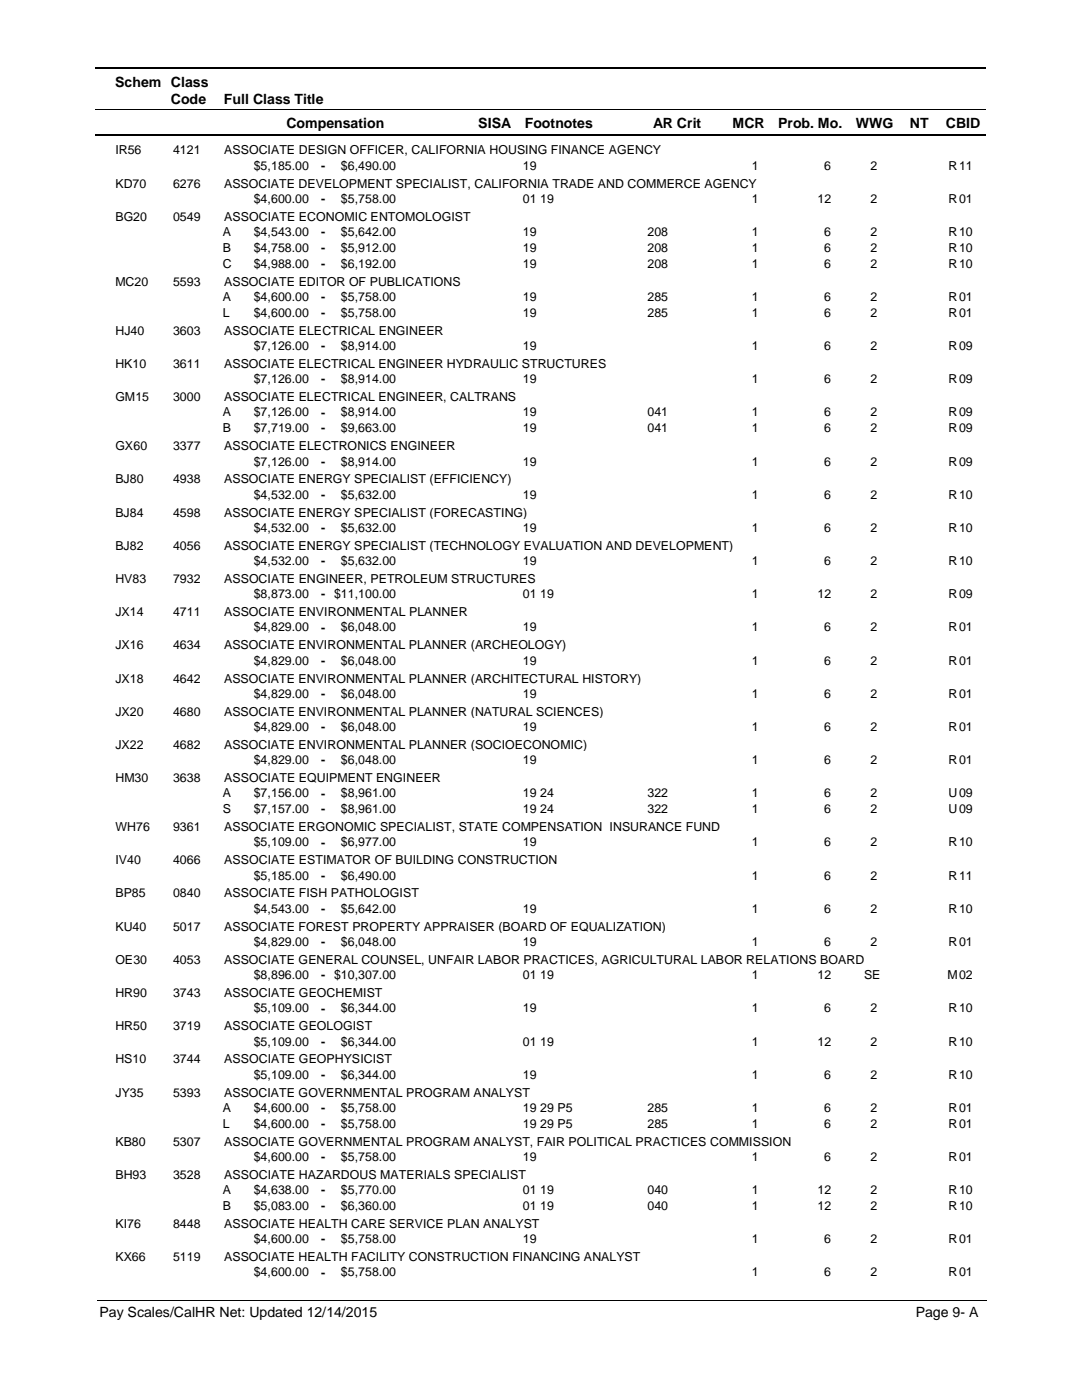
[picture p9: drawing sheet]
<svg xmlns="http://www.w3.org/2000/svg" width="216mm" height="279mm" viewBox="0 0 216 279" stroke-linecap="round" stroke-linejoin="round" font-family="sans-serif">
<defs><g id="words">
<g font-size="2.8">
<text x="23" y="17.3">Schem Class</text>
<text x="34.1" y="20.7">Code</text>
<text x="44.7" y="20.7">Full Class Title</text>
<text x="57.2" y="25.6">Compensation</text>
<text x="95.4" y="25.6">SISA</text>
<text x="104.7" y="25.6">Footnotes</text>
<text x="130.3" y="25.6">AR Crit</text>
<text x="146.2" y="25.6">MCR</text>
<text x="155.3" y="25.6">Prob. Mo.</text>
<text x="170.8" y="25.6">WWG</text>
<text x="181.5" y="25.6">NT</text>
<text x="188.7" y="25.6">CBID</text>
<text x="19.9" y="262.9">Pay Scales/CalHR Net: Updated 12/14/2015</text>
<text x="182.7" y="262.9">Page 9- A</text>
</g>
<g font-size="2.5">
<text x="23" y="30.8">IR56</text>
<text x="34.5" y="30.8">4121</text>
<text x="44.7" y="30.8">ASSOCIATE DESIGN OFFICER, CALIFORNIA HOUSING FINANCE AGENCY</text>
<text x="50.6" y="33.9">$5,185.00</text>
<text x="64.1" y="33.9">-</text>
<text x="68" y="33.9">$6,490.00</text>
<text x="104.3" y="33.9">19</text>
<text x="150" y="33.9">1</text>
<text x="164.5" y="33.9">6</text>
<text x="173.7" y="33.9">2</text>
<text x="189.3" y="33.9">R</text>
<text x="191.4" y="33.9">11</text>
<text x="23" y="37.4">KD70</text>
<text x="34.5" y="37.4">6276</text>
<text x="44.7" y="37.4">ASSOCIATE DEVELOPMENT SPECIALIST, CALIFORNIA TRADE AND COMMERCE AGENCY</text>
<text x="50.6" y="40.5">$4,600.00</text>
<text x="64.1" y="40.5">-</text>
<text x="68" y="40.5">$5,758.00</text>
<text x="104.3" y="40.5">01 19</text>
<text x="150" y="40.5">1</text>
<text x="163.1" y="40.5">12</text>
<text x="173.7" y="40.5">2</text>
<text x="189.3" y="40.5">R</text>
<text x="191.4" y="40.5">01</text>
<text x="23" y="44">BG20</text>
<text x="34.5" y="44">0549</text>
<text x="44.5" y="47.1">A</text>
<text x="44.7" y="44">ASSOCIATE ECONOMIC ENTOMOLOGIST</text>
<text x="50.6" y="47.1">$4,543.00</text>
<text x="64.1" y="47.1">-</text>
<text x="68" y="47.1">$5,642.00</text>
<text x="104.3" y="47.1">19</text>
<text x="129.2" y="47.1">208</text>
<text x="150" y="47.1">1</text>
<text x="164.5" y="47.1">6</text>
<text x="173.7" y="47.1">2</text>
<text x="189.3" y="47.1">R</text>
<text x="191.4" y="47.1">10</text>
<text x="44.5" y="50.3">B</text>
<text x="44.5" y="53.4">C</text>
<text x="50.6" y="50.3">$4,758.00</text>
<text x="50.6" y="53.4">$4,988.00</text>
<text x="64.1" y="50.3">-</text>
<text x="64.1" y="53.5">-</text>
<text x="68" y="50.3">$5,912.00</text>
<text x="68" y="53.4">$6,192.00</text>
<text x="104.3" y="50.3">19</text>
<text x="104.3" y="53.4">19</text>
<text x="129.2" y="50.3">208</text>
<text x="129.2" y="53.4">208</text>
<text x="150" y="53.4">1</text>
<text x="150" y="50.3">1</text>
<text x="164.5" y="50.3">6</text>
<text x="164.5" y="53.4">6</text>
<text x="173.7" y="50.3">2</text>
<text x="173.7" y="53.4">2</text>
<text x="189.3" y="53.4">R</text>
<text x="189.3" y="50.3">R</text>
<text x="191.4" y="50.3">10</text>
<text x="191.4" y="53.4">10</text>
<text x="23" y="57">MC20</text>
<text x="34.5" y="57">5593</text>
<text x="44.7" y="57">ASSOCIATE EDITOR OF PUBLICATIONS</text>
<text x="44.5" y="60.1">A</text>
<text x="44.5" y="63.2">L</text>
<text x="50.6" y="60.1">$4,600.00</text>
<text x="50.6" y="63.2">$4,600.00</text>
<text x="64.1" y="60.1">-</text>
<text x="64.1" y="63.3">-</text>
<text x="68" y="60.1">$5,758.00</text>
<text x="68" y="63.2">$5,758.00</text>
<text x="104.3" y="60.1">19</text>
<text x="104.3" y="63.2">19</text>
<text x="129.2" y="60.1">285</text>
<text x="129.2" y="63.2">285</text>
<text x="150" y="60.1">1</text>
<text x="150" y="63.2">1</text>
<text x="164.5" y="60.1">6</text>
<text x="164.5" y="63.2">6</text>
<text x="173.7" y="60.1">2</text>
<text x="173.7" y="63.2">2</text>
<text x="189.3" y="60.1">R</text>
<text x="189.3" y="63.2">R</text>
<text x="191.4" y="60.1">01</text>
<text x="191.4" y="63.2">01</text>
<text x="23" y="66.8">HJ40</text>
<text x="34.5" y="66.8">3603</text>
<text x="44.7" y="66.8">ASSOCIATE ELECTRICAL ENGINEER</text>
<text x="50.6" y="69.8">$7,126.00</text>
<text x="64.1" y="69.9">-</text>
<text x="68" y="69.8">$8,914.00</text>
<text x="104.3" y="69.8">19</text>
<text x="150" y="69.8">1</text>
<text x="164.5" y="69.8">6</text>
<text x="173.7" y="69.8">2</text>
<text x="189.3" y="69.8">R</text>
<text x="191.4" y="69.8">09</text>
<text x="23" y="73.4">HK10</text>
<text x="34.5" y="73.4">3611</text>
<text x="44.7" y="73.4">ASSOCIATE ELECTRICAL ENGINEER HYDRAULIC STRUCTURES</text>
<text x="50.6" y="76.5">$7,126.00</text>
<text x="64.1" y="76.5">-</text>
<text x="68" y="76.5">$8,914.00</text>
<text x="104.3" y="76.5">19</text>
<text x="150" y="76.5">1</text>
<text x="164.5" y="76.5">6</text>
<text x="173.7" y="76.5">2</text>
<text x="189.3" y="76.5">R</text>
<text x="191.4" y="76.5">09</text>
<text x="23" y="80.1">GM15</text>
<text x="34.5" y="80.1">3000</text>
<text x="44.5" y="83.1">A</text>
<text x="44.7" y="80.1">ASSOCIATE ELECTRICAL ENGINEER, CALTRANS</text>
<text x="50.6" y="83.1">$7,126.00</text>
<text x="64.1" y="83.1">-</text>
<text x="68" y="83.1">$8,914.00</text>
<text x="104.3" y="83.1">19</text>
<text x="129.2" y="83.1">041</text>
<text x="150" y="83.1">1</text>
<text x="164.5" y="83.1">6</text>
<text x="173.7" y="83.1">2</text>
<text x="189.3" y="83.1">R</text>
<text x="191.4" y="83.1">09</text>
<text x="23" y="89.9">GX60</text>
<text x="34.5" y="89.9">3377</text>
<text x="44.5" y="86.3">B</text>
<text x="44.7" y="89.9">ASSOCIATE ELECTRONICS ENGINEER</text>
<text x="50.6" y="86.3">$7,719.00</text>
<text x="64.1" y="86.3">-</text>
<text x="68" y="86.3">$9,663.00</text>
<text x="104.3" y="86.3">19</text>
<text x="129.2" y="86.3">041</text>
<text x="150" y="86.3">1</text>
<text x="164.5" y="86.3">6</text>
<text x="173.7" y="86.3">2</text>
<text x="189.3" y="86.3">R</text>
<text x="191.4" y="86.3">09</text>
<text x="50.6" y="92.9">$7,126.00</text>
<text x="64.1" y="92.9">-</text>
<text x="68" y="92.9">$8,914.00</text>
<text x="104.3" y="92.9">19</text>
<text x="150" y="92.9">1</text>
<text x="164.5" y="92.9">6</text>
<text x="173.7" y="92.9">2</text>
<text x="189.3" y="92.9">R</text>
<text x="191.4" y="92.9">09</text>
<text x="23" y="96.5">BJ80</text>
<text x="34.5" y="96.5">4938</text>
<text x="44.7" y="96.5">ASSOCIATE ENERGY SPECIALIST (EFFICIENCY)</text>
<text x="50.6" y="99.5">$4,532.00</text>
<text x="64.1" y="99.6">-</text>
<text x="68" y="99.5">$5,632.00</text>
<text x="104.3" y="99.5">19</text>
<text x="150" y="99.5">1</text>
<text x="164.5" y="99.5">6</text>
<text x="173.7" y="99.5">2</text>
<text x="189.3" y="99.5">R</text>
<text x="191.4" y="99.5">10</text>
<text x="23" y="103.1">BJ84</text>
<text x="34.5" y="103.1">4598</text>
<text x="44.7" y="103.1">ASSOCIATE ENERGY SPECIALIST (FORECASTING)</text>
<text x="50.6" y="106.2">$4,532.00</text>
<text x="64.1" y="106.2">-</text>
<text x="68" y="106.2">$5,632.00</text>
<text x="104.3" y="106.2">19</text>
<text x="150" y="106.2">1</text>
<text x="164.5" y="106.2">6</text>
<text x="173.7" y="106.2">2</text>
<text x="189.3" y="106.2">R</text>
<text x="191.4" y="106.2">10</text>
<text x="23" y="109.7">BJ82</text>
<text x="34.5" y="109.7">4056</text>
<text x="44.7" y="109.7">ASSOCIATE ENERGY SPECIALIST (TECHNOLOGY EVALUATION AND DEVELOPMENT)</text>
<text x="50.6" y="112.8">$4,532.00</text>
<text x="64.1" y="112.8">-</text>
<text x="68" y="112.8">$5,632.00</text>
<text x="104.3" y="112.8">19</text>
<text x="150" y="112.8">1</text>
<text x="164.5" y="112.8">6</text>
<text x="173.7" y="112.8">2</text>
<text x="189.3" y="112.8">R</text>
<text x="191.4" y="112.8">10</text>
<text x="23" y="116.3">HV83</text>
<text x="34.5" y="116.3">7932</text>
<text x="44.7" y="116.3">ASSOCIATE ENGINEER, PETROLEUM STRUCTURES</text>
<text x="50.6" y="119.4">$8,873.00</text>
<text x="64.1" y="119.4">- $11,100.00</text>
<text x="104.3" y="119.4">01 19</text>
<text x="150" y="119.4">1</text>
<text x="163.1" y="119.4">12</text>
<text x="173.7" y="119.4">2</text>
<text x="189.3" y="119.4">R</text>
<text x="191.4" y="119.4">09</text>
<text x="23" y="123">JX14</text>
<text x="34.5" y="123">4711</text>
<text x="44.7" y="123">ASSOCIATE ENVIRONMENTAL PLANNER</text>
<text x="23" y="129.6">JX16</text>
<text x="34.5" y="129.6">4634</text>
<text x="44.7" y="129.6">ASSOCIATE ENVIRONMENTAL PLANNER (ARCHEOLOGY)</text>
<text x="50.6" y="126">$4,829.00</text>
<text x="64.1" y="126">-</text>
<text x="68" y="126">$6,048.00</text>
<text x="104.3" y="126">19</text>
<text x="150" y="126">1</text>
<text x="164.5" y="126">6</text>
<text x="173.7" y="126">2</text>
<text x="189.3" y="126">R</text>
<text x="191.4" y="126">01</text>
<text x="23" y="136.2">JX18</text>
<text x="34.5" y="136.2">4642</text>
<text x="44.7" y="136.2">ASSOCIATE ENVIRONMENTAL PLANNER (ARCHITECTURAL HISTORY)</text>
<text x="50.6" y="132.6">$4,829.00</text>
<text x="64.1" y="132.7">-</text>
<text x="68" y="132.6">$6,048.00</text>
<text x="104.3" y="132.6">19</text>
<text x="150" y="132.6">1</text>
<text x="164.5" y="132.6">6</text>
<text x="173.7" y="132.6">2</text>
<text x="189.3" y="132.6">R</text>
<text x="191.4" y="132.6">01</text>
<text x="23" y="142.9">JX20</text>
<text x="34.5" y="142.9">4680</text>
<text x="44.7" y="142.9">ASSOCIATE ENVIRONMENTAL PLANNER (NATURAL SCIENCES)</text>
<text x="50.6" y="139.3">$4,829.00</text>
<text x="64.1" y="139.3">-</text>
<text x="68" y="139.3">$6,048.00</text>
<text x="104.3" y="139.3">19</text>
<text x="150" y="139.3">1</text>
<text x="164.5" y="139.3">6</text>
<text x="173.7" y="139.3">2</text>
<text x="189.3" y="139.3">R</text>
<text x="191.4" y="139.3">01</text>
<text x="23" y="149.5">JX22</text>
<text x="34.5" y="149.5">4682</text>
<text x="44.7" y="149.5">ASSOCIATE ENVIRONMENTAL PLANNER (SOCIOECONOMIC)</text>
<text x="50.6" y="145.9">$4,829.00</text>
<text x="64.1" y="145.9">-</text>
<text x="68" y="145.9">$6,048.00</text>
<text x="104.3" y="145.9">19</text>
<text x="150" y="145.9">1</text>
<text x="164.5" y="145.9">6</text>
<text x="173.7" y="145.9">2</text>
<text x="189.3" y="145.9">R</text>
<text x="191.4" y="145.9">01</text>
<text x="50.6" y="152.5">$4,829.00</text>
<text x="64.1" y="152.5">-</text>
<text x="68" y="152.5">$6,048.00</text>
<text x="104.3" y="152.5">19</text>
<text x="150" y="152.5">1</text>
<text x="164.5" y="152.5">6</text>
<text x="173.7" y="152.5">2</text>
<text x="189.3" y="152.5">R</text>
<text x="191.4" y="152.5">01</text>
<text x="23" y="156.1">HM30</text>
<text x="34.5" y="156.1">3638</text>
<text x="44.5" y="159.1">A</text>
<text x="44.7" y="156.1">ASSOCIATE EQUIPMENT ENGINEER</text>
<text x="50.6" y="159.1">$7,156.00</text>
<text x="64.1" y="159.2">-</text>
<text x="68" y="159.1">$8,961.00</text>
<text x="104.3" y="159.1">19 24</text>
<text x="129.2" y="159.1">322</text>
<text x="150" y="159.1">1</text>
<text x="164.5" y="159.1">6</text>
<text x="173.7" y="159.1">2</text>
<text x="189.3" y="159.1">U</text>
<text x="191.4" y="159.1">09</text>
<text x="23" y="165.9">WH76</text>
<text x="34.5" y="165.9">9361</text>
<text x="44.5" y="162.3">S</text>
<text x="44.7" y="165.9">ASSOCIATE ERGONOMIC SPECIALIST, STATE COMPENSATION INSURANCE FUND</text>
<text x="50.6" y="162.3">$7,157.00</text>
<text x="64.1" y="162.3">-</text>
<text x="68" y="162.3">$8,961.00</text>
<text x="104.3" y="162.3">19 24</text>
<text x="129.2" y="162.3">322</text>
<text x="150" y="162.3">1</text>
<text x="164.5" y="162.3">6</text>
<text x="173.7" y="162.3">2</text>
<text x="189.3" y="162.3">U</text>
<text x="191.4" y="162.3">09</text>
<text x="23" y="172.5">IV40</text>
<text x="34.5" y="172.5">4066</text>
<text x="44.7" y="172.5">ASSOCIATE ESTIMATOR OF BUILDING CONSTRUCTION</text>
<text x="50.6" y="168.9">$5,109.00</text>
<text x="64.1" y="169">-</text>
<text x="68" y="168.9">$6,977.00</text>
<text x="104.3" y="168.9">19</text>
<text x="150" y="168.9">1</text>
<text x="164.5" y="168.9">6</text>
<text x="173.7" y="168.9">2</text>
<text x="189.3" y="168.9">R</text>
<text x="191.4" y="168.9">10</text>
<text x="23" y="179.1">BP85</text>
<text x="34.5" y="179.1">0840</text>
<text x="44.7" y="179.1">ASSOCIATE FISH PATHOLOGIST</text>
<text x="50.6" y="175.5">$5,185.00</text>
<text x="64.1" y="175.6">-</text>
<text x="68" y="175.5">$6,490.00</text>
<text x="150" y="175.5">1</text>
<text x="164.5" y="175.5">6</text>
<text x="173.7" y="175.5">2</text>
<text x="189.3" y="175.5">R</text>
<text x="191.4" y="175.5">11</text>
<text x="23" y="185.8">KU40</text>
<text x="34.5" y="185.8">5017</text>
<text x="44.7" y="185.8">ASSOCIATE FOREST PROPERTY APPRAISER (BOARD OF EQUALIZATION)</text>
<text x="50.6" y="182.2">$4,543.00</text>
<text x="64.1" y="182.2">-</text>
<text x="68" y="182.2">$5,642.00</text>
<text x="104.3" y="182.2">19</text>
<text x="150" y="182.2">1</text>
<text x="164.5" y="182.2">6</text>
<text x="173.7" y="182.2">2</text>
<text x="189.3" y="182.2">R</text>
<text x="191.4" y="182.2">10</text>
<text x="50.6" y="188.8">$4,829.00</text>
<text x="64.1" y="188.8">-</text>
<text x="68" y="188.8">$6,048.00</text>
<text x="104.3" y="188.8">19</text>
<text x="150" y="188.8">1</text>
<text x="164.5" y="188.8">6</text>
<text x="173.7" y="188.8">2</text>
<text x="189.3" y="188.8">R</text>
<text x="191.4" y="188.8">01</text>
<text x="23" y="192.4">OE30</text>
<text x="34.5" y="192.4">4053</text>
<text x="44.7" y="192.4">ASSOCIATE GENERAL COUNSEL, UNFAIR LABOR PRACTICES, AGRICULTURAL LABOR RELATIONS BOARD</text>
<text x="50.6" y="195.4">$8,896.00</text>
<text x="64.1" y="195.4">- $10,307.00</text>
<text x="104.3" y="195.4">01 19</text>
<text x="150" y="195.4">1</text>
<text x="163.1" y="195.4">12</text>
<text x="172.4" y="195.4">SE</text>
<text x="189.1" y="195.4">M</text>
<text x="191.4" y="195.4">02</text>
<text x="23" y="199">HR90</text>
<text x="34.5" y="199">3743</text>
<text x="44.7" y="199">ASSOCIATE GEOCHEMIST</text>
<text x="50.6" y="202">$5,109.00</text>
<text x="64.1" y="202.1">-</text>
<text x="68" y="202">$6,344.00</text>
<text x="104.3" y="202">19</text>
<text x="150" y="202">1</text>
<text x="164.5" y="202">6</text>
<text x="173.7" y="202">2</text>
<text x="189.3" y="202">R</text>
<text x="191.4" y="202">10</text>
<text x="23" y="205.6">HR50</text>
<text x="34.5" y="205.6">3719</text>
<text x="44.7" y="205.6">ASSOCIATE GEOLOGIST</text>
<text x="50.6" y="208.7">$5,109.00</text>
<text x="64.1" y="208.7">-</text>
<text x="68" y="208.7">$6,344.00</text>
<text x="104.3" y="208.7">01 19</text>
<text x="150" y="208.7">1</text>
<text x="163.1" y="208.7">12</text>
<text x="173.7" y="208.7">2</text>
<text x="189.3" y="208.7">R</text>
<text x="191.4" y="208.7">10</text>
<text x="23" y="212.2">HS10</text>
<text x="34.5" y="212.2">3744</text>
<text x="44.7" y="212.2">ASSOCIATE GEOPHYSICIST</text>
<text x="50.6" y="215.3">$5,109.00</text>
<text x="64.1" y="215.3">-</text>
<text x="68" y="215.3">$6,344.00</text>
<text x="104.3" y="215.3">19</text>
<text x="150" y="215.3">1</text>
<text x="164.5" y="215.3">6</text>
<text x="173.7" y="215.3">2</text>
<text x="189.3" y="215.3">R</text>
<text x="191.4" y="215.3">10</text>
<text x="23" y="218.8">JY35</text>
<text x="34.5" y="218.8">5393</text>
<text x="44.5" y="221.9">A</text>
<text x="44.7" y="218.8">ASSOCIATE GOVERNMENTAL PROGRAM ANALYST</text>
<text x="50.6" y="221.9">$4,600.00</text>
<text x="64.1" y="221.9">-</text>
<text x="68" y="221.9">$5,758.00</text>
<text x="104.3" y="221.9">19 29 P5</text>
<text x="129.2" y="221.9">285</text>
<text x="150" y="221.9">1</text>
<text x="164.5" y="221.9">6</text>
<text x="173.7" y="221.9">2</text>
<text x="189.3" y="221.9">R</text>
<text x="191.4" y="221.9">01</text>
<text x="44.5" y="225.1">L</text>
<text x="50.6" y="225.1">$4,600.00</text>
<text x="64.1" y="225.1">-</text>
<text x="68" y="225.1">$5,758.00</text>
<text x="104.3" y="225.1">19 29 P5</text>
<text x="129.2" y="225.1">285</text>
<text x="150" y="225.1">1</text>
<text x="164.5" y="225.1">6</text>
<text x="173.7" y="225.1">2</text>
<text x="189.3" y="225.1">R</text>
<text x="191.4" y="225.1">01</text>
<text x="23" y="228.7">KB80</text>
<text x="34.5" y="228.7">5307</text>
<text x="44.7" y="228.7">ASSOCIATE GOVERNMENTAL PROGRAM ANALYST, FAIR POLITICAL PRACTICES COMMISSION</text>
<text x="50.6" y="231.7">$4,600.00</text>
<text x="64.1" y="231.7">-</text>
<text x="68" y="231.7">$5,758.00</text>
<text x="104.3" y="231.7">19</text>
<text x="150" y="231.7">1</text>
<text x="164.5" y="231.7">6</text>
<text x="173.7" y="231.7">2</text>
<text x="189.3" y="231.7">R</text>
<text x="191.4" y="231.7">01</text>
<text x="23" y="235.3">BH93</text>
<text x="34.5" y="235.3">3528</text>
<text x="44.5" y="238.3">A</text>
<text x="44.7" y="235.3">ASSOCIATE HAZARDOUS MATERIALS SPECIALIST</text>
<text x="50.6" y="238.3">$4,638.00</text>
<text x="64.1" y="238.3">-</text>
<text x="68" y="238.3">$5,770.00</text>
<text x="104.3" y="238.3">01 19</text>
<text x="129.2" y="238.3">040</text>
<text x="150" y="238.3">1</text>
<text x="163.1" y="238.3">12</text>
<text x="173.7" y="238.3">2</text>
<text x="189.3" y="238.3">R</text>
<text x="191.4" y="238.3">10</text>
<text x="23" y="245.1">KI76</text>
<text x="34.5" y="245.1">8448</text>
<text x="44.5" y="241.5">B</text>
<text x="44.7" y="245.1">ASSOCIATE HEALTH CARE SERVICE PLAN ANALYST</text>
<text x="50.6" y="241.5">$5,083.00</text>
<text x="64.1" y="241.5">-</text>
<text x="68" y="241.5">$6,360.00</text>
<text x="104.3" y="241.5">01 19</text>
<text x="129.2" y="241.5">040</text>
<text x="150" y="241.5">1</text>
<text x="163.1" y="241.5">12</text>
<text x="173.7" y="241.5">2</text>
<text x="189.3" y="241.5">R</text>
<text x="191.4" y="241.5">10</text>
<text x="23" y="251.7">KX66</text>
<text x="34.5" y="251.7">5119</text>
<text x="44.7" y="251.7">ASSOCIATE HEALTH FACILITY CONSTRUCTION FINANCING ANALYST</text>
<text x="50.6" y="248.1">$4,600.00</text>
<text x="64.1" y="248.2">-</text>
<text x="68" y="248.1">$5,758.00</text>
<text x="104.3" y="248.1">19</text>
<text x="150" y="248.1">1</text>
<text x="164.5" y="248.1">6</text>
<text x="173.7" y="248.1">2</text>
<text x="189.3" y="248.1">R</text>
<text x="191.4" y="248.1">01</text>
<text x="50.6" y="254.7">$4,600.00</text>
<text x="64.1" y="254.8">-</text>
<text x="68" y="254.7">$5,758.00</text>
<text x="150" y="254.7">1</text>
<text x="164.5" y="254.7">6</text>
<text x="173.7" y="254.7">2</text>
<text x="189.3" y="254.7">R</text>
<text x="191.4" y="254.7">01</text>
</g>
</g></defs>
<path d="M19 13.5h177.8M19 27h177.8" fill="none" stroke="#000" stroke-width=".36"/>
<path d="M19 21.8h177.8" fill="none" stroke="#000" stroke-width=".2"/>
<g fill="#fff">
<path d="M46.9 31.2h16.3v3h-16.3z"/>
<path d="M191 31.2h4.2v3h-4.2z"/>
<path d="M46.9 37.8h16.3v3h-16.3z"/>
<path d="M191 37.8h4.2v3h-4.2z"/>
<path d="M46.9 44.5h16.3v3h-16.3z"/>
<path d="M191 44.5h4.2v3h-4.2z"/>
<path d="M46.9 47.6h16.3v3h-16.3z"/>
<path d="M191 47.6h4.2v3h-4.2z"/>
<path d="M46.9 50.8h16.3v3h-16.3z"/>
<path d="M191 50.8h4.2v3h-4.2z"/>
<path d="M46.9 57.4h16.3v3h-16.3z"/>
<path d="M191 57.4h4.2v3h-4.2z"/>
<path d="M46.9 60.6h16.3v3h-16.3z"/>
<path d="M191 60.6h4.2v3h-4.2z"/>
<path d="M46.9 67.2h16.3v3h-16.3z"/>
<path d="M191 67.2h4.2v3h-4.2z"/>
<path d="M46.9 73.9h16.3v2.9h-16.3z"/>
<path d="M191 73.9h4.2v2.9h-4.2z"/>
<path d="M46.9 80.5h16.3v3h-16.3z"/>
<path d="M191 80.5h4.2v3h-4.2z"/>
<path d="M46.9 83.7h16.3v2.9h-16.3z"/>
<path d="M191 83.7h4.2v2.9h-4.2z"/>
<path d="M46.9 90.3h16.3v2.9h-16.3z"/>
<path d="M191 90.3h4.2v2.9h-4.2z"/>
<path d="M46.9 96.9h16.3v3h-16.3z"/>
<path d="M191 96.9h4.2v3h-4.2z"/>
<path d="M46.9 103.5h16.3v3h-16.3z"/>
<path d="M191 103.5h4.2v3h-4.2z"/>
<path d="M46.9 110.1h16.3v3h-16.3z"/>
<path d="M191 110.1h4.2v3h-4.2z"/>
<path d="M46.9 116.8h16.3v2.9h-16.3z"/>
<path d="M191 116.8h4.2v2.9h-4.2z"/>
<path d="M46.9 123.4h16.3v3h-16.3z"/>
<path d="M191 123.4h4.2v3h-4.2z"/>
<path d="M46.9 130h16.3v3h-16.3z"/>
<path d="M191 130h4.2v3h-4.2z"/>
<path d="M46.9 136.6h16.3v3h-16.3z"/>
<path d="M191 136.6h4.2v3h-4.2z"/>
<path d="M46.9 143.3h16.3v2.9h-16.3z"/>
<path d="M191 143.3h4.2v2.9h-4.2z"/>
<path d="M46.9 149.9h16.3v2.9h-16.3z"/>
<path d="M191 149.9h4.2v2.9h-4.2z"/>
<path d="M46.9 156.5h16.3v3h-16.3z"/>
<path d="M191 156.5h4.2v3h-4.2z"/>
<path d="M46.9 159.7h16.3v3h-16.3z"/>
<path d="M191 159.7h4.2v3h-4.2z"/>
<path d="M46.9 166.3h16.3v3h-16.3z"/>
<path d="M191 166.3h4.2v3h-4.2z"/>
<path d="M46.9 172.9h16.3v3h-16.3z"/>
<path d="M191 172.9h4.2v3h-4.2z"/>
<path d="M46.9 179.6h16.3v2.9h-16.3z"/>
<path d="M191 179.6h4.2v2.9h-4.2z"/>
<path d="M46.9 186.2h16.3v2.9h-16.3z"/>
<path d="M191 186.2h4.2v2.9h-4.2z"/>
<path d="M46.9 192.8h16.3v2.9h-16.3z"/>
<path d="M191 192.8h4.2v2.9h-4.2z"/>
<path d="M46.9 199.4h16.3v3h-16.3z"/>
<path d="M191 199.4h4.2v3h-4.2z"/>
<path d="M46.9 206h16.3v3h-16.3z"/>
<path d="M191 206h4.2v3h-4.2z"/>
<path d="M46.9 212.6h16.3v3h-16.3z"/>
<path d="M191 212.6h4.2v3h-4.2z"/>
<path d="M46.9 219.3h16.3v2.9h-16.3z"/>
<path d="M191 219.3h4.2v2.9h-4.2z"/>
<path d="M46.9 222.5h16.3v2.9h-16.3z"/>
<path d="M191 222.5h4.2v2.9h-4.2z"/>
<path d="M46.9 229.1h16.3v3h-16.3z"/>
<path d="M191 229.1h4.2v3h-4.2z"/>
<path d="M46.9 235.7h16.3v3h-16.3z"/>
<path d="M191 235.7h4.2v3h-4.2z"/>
<path d="M46.9 238.9h16.3v2.9h-16.3z"/>
<path d="M191 238.9h4.2v2.9h-4.2z"/>
<path d="M46.9 245.5h16.3v3h-16.3z"/>
<path d="M191 245.5h4.2v3h-4.2z"/>
<path d="M46.9 252.1h16.3v3h-16.3z"/>
<path d="M191 252.1h4.2v3h-4.2z"/>
</g>
<path d="M19.4 259.6h177.4" fill="none" stroke="#000" stroke-width=".2"/>
<use href="#words"/>
</svg>
